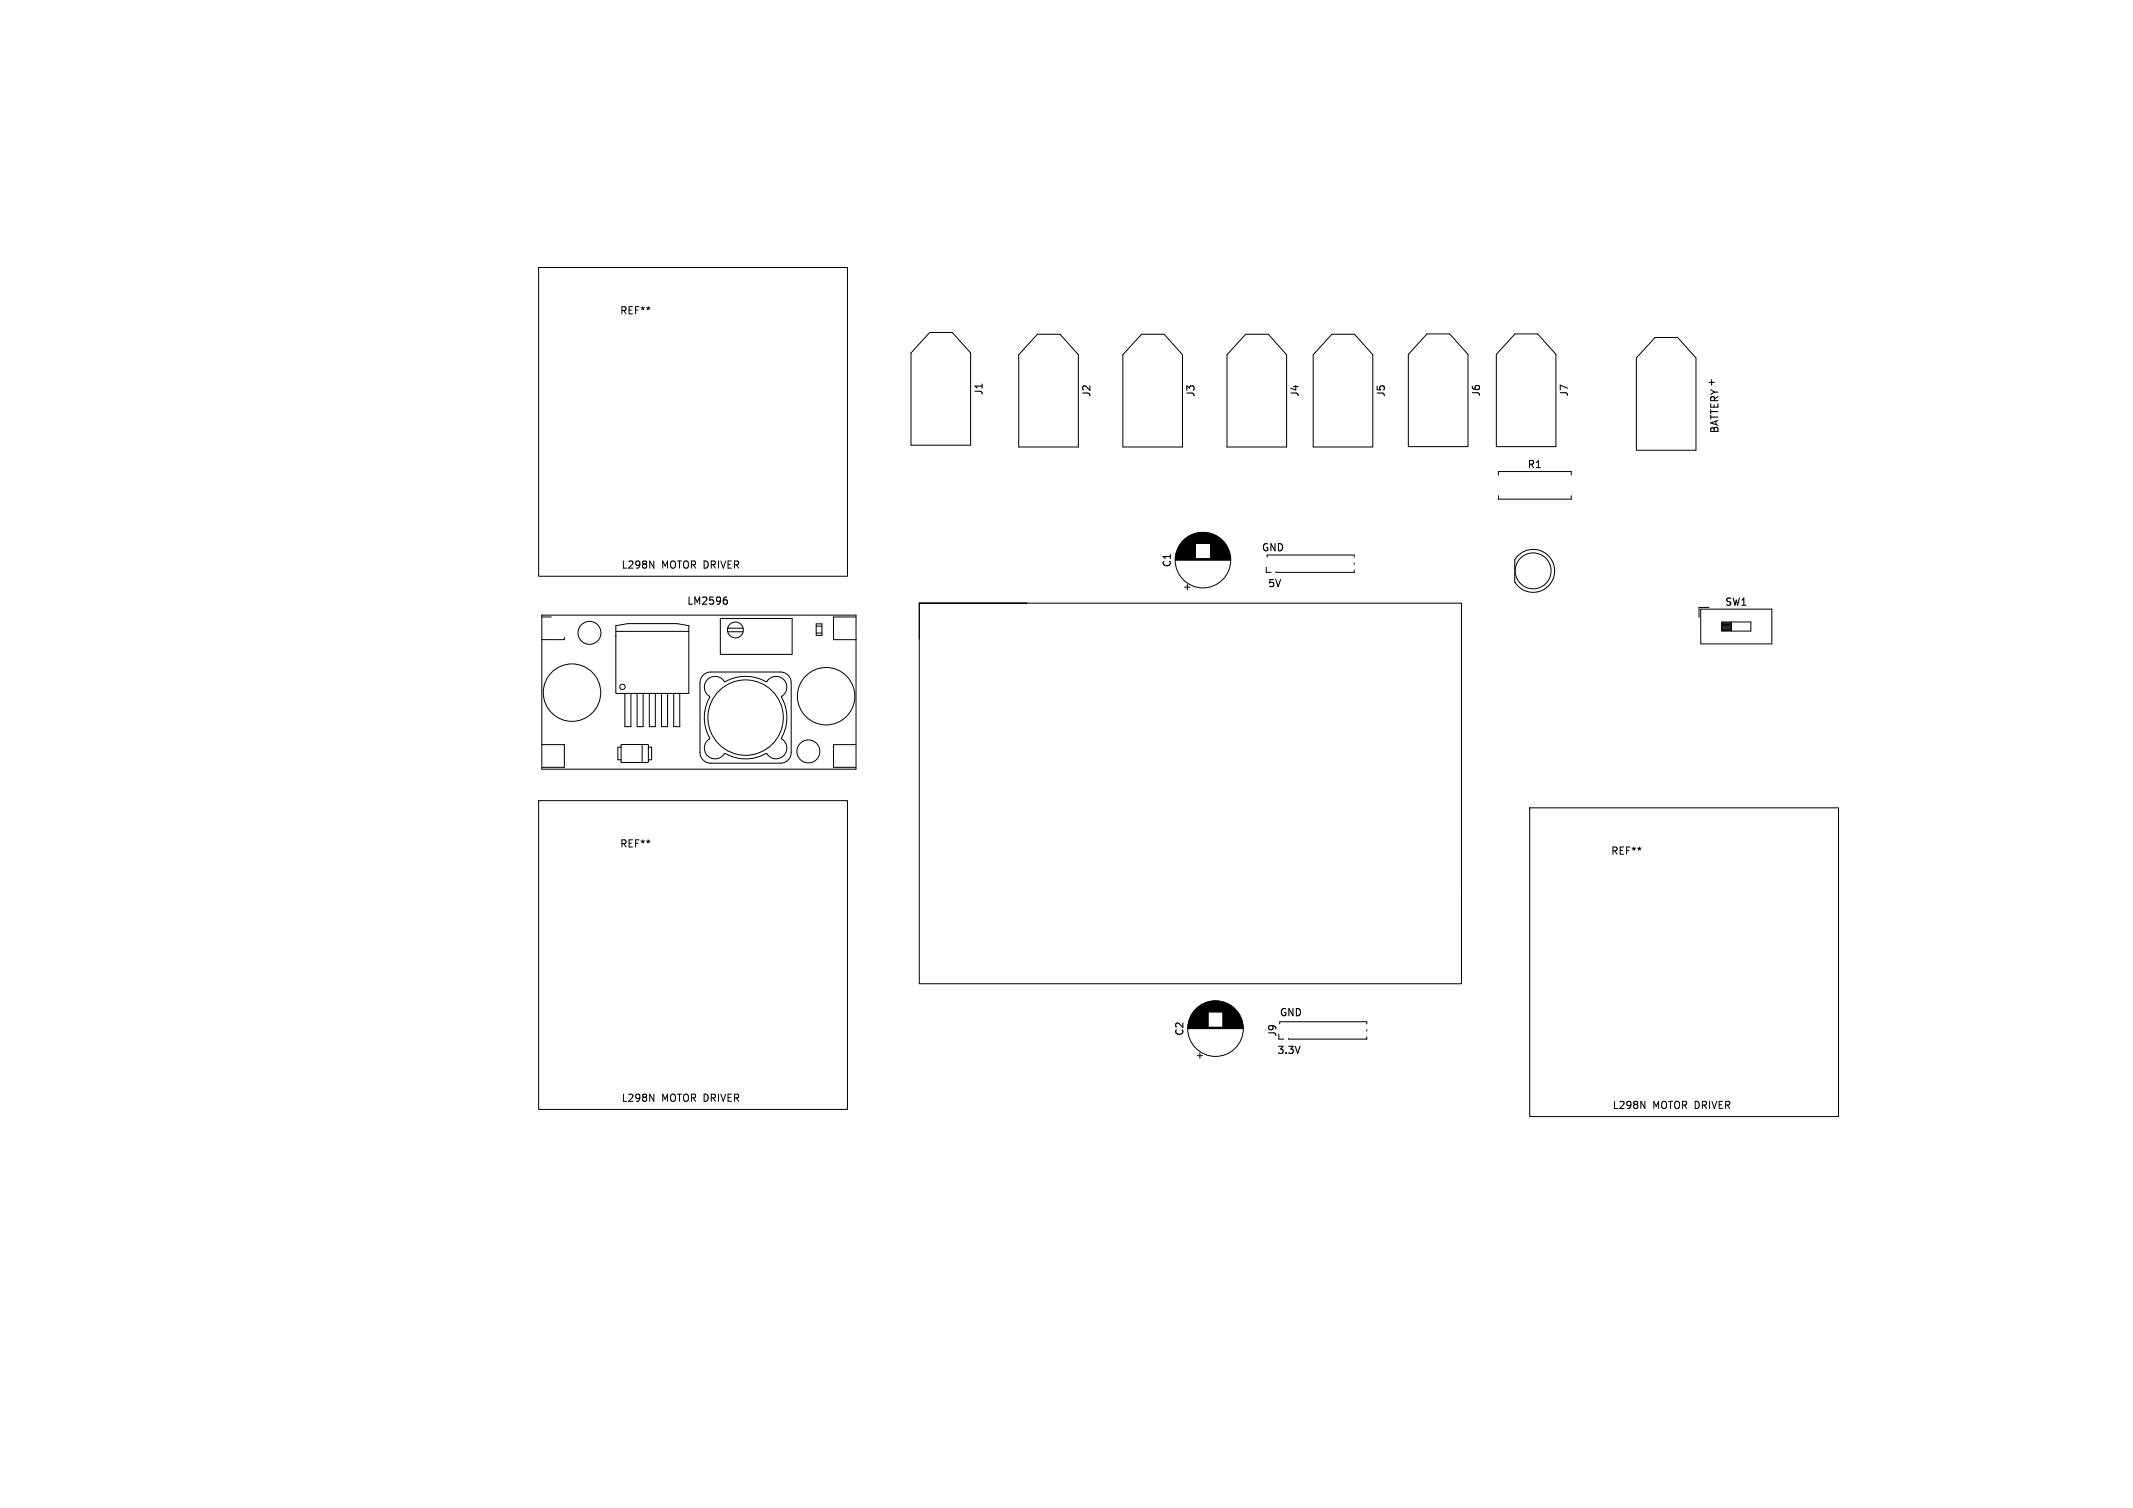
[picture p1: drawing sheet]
<svg xmlns="http://www.w3.org/2000/svg" width="297mm" height="210mm" viewBox="0 0 297 210" stroke-linecap="round" stroke-linejoin="round" font-family="sans-serif">
<defs><g id="words">
<g font-size="1.4">
<text x="86.3" y="43.9">REF**</text>
<text x="239" y="54" transform="rotate(-90 239 54)">+</text>
<text x="137" y="55.1" transform="rotate(-90 137 55.1)">J1</text>
<text x="152" y="55.4" transform="rotate(-90 152 55.4)">J2</text>
<text x="166.5" y="55.4" transform="rotate(-90 166.5 55.4)">J3</text>
<text x="181" y="55.4" transform="rotate(-90 181 55.4)">J4</text>
<text x="193" y="55.4" transform="rotate(-90 193 55.4)">J5</text>
<text x="206.3" y="55.3" transform="rotate(-90 206.3 55.3)">J6</text>
<text x="218.5" y="55.3" transform="rotate(-90 218.5 55.3)">J7</text>
<text x="212.6" y="65.4">R1</text>
<text x="239.5" y="60.4" transform="rotate(-90 239.5 60.4)">BATTERY</text>
<text x="175.6" y="77">GND</text>
<text x="86.5" y="79.3">L298N</text>
<text x="92.1" y="79.3">MOTOR DRIVER</text>
<text x="163.2" y="79.1" transform="rotate(-90 163.2 79.1)">C1</text>
<text x="176.5" y="82">5V</text>
<text x="95.6" y="84.4">LM2596</text>
<text x="240.1" y="84.6">SW1</text>
<text x="86.3" y="118.1">REF**</text>
<text x="224.3" y="119.1">REF**</text>
<text x="178.1" y="141.7">GND</text>
<text x="165" y="144.4" transform="rotate(-90 165 144.4)">C2</text>
<text x="177.8" y="147">3.3V</text>
<text x="177.9" y="144.5" transform="rotate(-90 177.9 144.5)">J9</text>
<text x="86.5" y="153.5">L298N</text>
<text x="92.1" y="153.5">MOTOR DRIVER</text>
<text x="224.5" y="154.5">L298N</text>
<text x="230.1" y="154.5">MOTOR DRIVER</text>
</g>
</g></defs>
<path d="M100.9 83.5l.3 .1 .1 .1-.1 .3-.3 .1M101 83.1h.2" fill="none" stroke="#000" stroke-width=".15"/>
<g fill="none" stroke="#000" stroke-width=".14">
<path d="M75 37.3h43v43h-43zM129.5 46.3h3.1l2.6 2.9v12.8h-8.4v-12.8zM144.5 46.6h3.1l2.6 2.8v12.9h-8.3v-12.9zM158.9 46.6h3.2l2.5 2.8v12.9h-8.3v-12.9zM173.4 46.6h3.2l2.6 2.8v12.9h-8.3v-12.9zM185.4 46.6h3.2l2.5 2.8v12.9h-8.2v-12.9zM198.7 46.5h3.1l2.6 2.8v12.9h-8.3v-12.9zM211 46.5h3.1l2.6 2.8v12.9h-8.3v-12.9zM230.4 47h3.2l2.5 2.9v12.8h-8.3v-12.8zM90.5 78.1l.5 1v-1M163.7 77.9h7.6M163.7 78h7.6"/>
<path d="M163.7 77.8h7.6M163.7 77.8h2.8M163.7 77.7h2.8M163.7 77.6h2.8M163.7 77.5h2.8M163.7 77.4h2.8M163.7 77.3h2.8M163.7 77.2h2.8M163.8 77.2h2.7M163.8 77.1h2.7M163.8 77h2.7M163.8 76.9h2.7"/>
<path d="M163.8 76.8h2.7M163.9 76.8h2.6M163.9 76.7h2.6M163.9 76.6h2.6M164 76.5h2.5M164 76.4h2.5M164.1 76.3h2.4M164.1 76.2h2.4M164.2 76.1h2.3M164.2 76h2.3M164.3 76h2.2M164.3 75.9h2.2"/>
<path d="M164.3 75.8h2.2M164.4 75.8h2.1M164.4 75.7h2.1M164.4 75.7h6.2M164.5 75.6h6M164.6 75.5h5.8M164.6 75.4h5.8M164.7 75.4h5.6M164.7 75.3h5.6M164.8 75.3h5.4M164.8 75.2h5.4M164.9 75.2h5.2"/>
<path d="M165 75.1h5M165 75h5M165.1 75h4.8M165.2 74.9h4.6M165.3 74.9h4.4M165.3 74.8h4.4M165.4 74.8h4.2M165.5 74.7h4M165.6 74.7h3.8M165.6 74.6h3.8M165.7 74.6h3.6M165.8 74.6h3.4"/>
<path d="M165.8 74.5h3.4M165.9 74.5h3.2M166 74.4h3M166.1 74.4h2.8M166.2 74.4h2.6M166.3 74.3h2.4M166.5 74.3h2M166.6 74.2h1.8M166.8 74.2h1.4M167.1 74.2h.8M168.5 77.8h2.8M168.5 77.7h2.8"/>
<path d="M168.5 77.6h2.8M168.5 77.5h2.8M168.5 77.4h2.8M168.5 77.3h2.8M168.5 77.2h2.8M168.5 77.2h2.7M168.5 77.1h2.7M168.5 77h2.7M168.5 76.9h2.7M168.5 76.8h2.7M168.5 76.8h2.6M168.5 76.7h2.6"/>
<path d="M168.5 76.6h2.6M168.5 76.5h2.5M168.5 76.4h2.5M168.5 76.3h2.4M168.5 76.2h2.4M168.5 76.1h2.3M168.5 76h2.3M168.5 76h2.2M168.5 75.9h2.2M168.5 75.8h2.2M168.5 75.8h2.1M168.5 75.7h2.1"/>
<path d="M176.3 79v.7h.7M176.4 77.6v-.3h12.2v.3M188.6 79.4v.3h-10.9v-.1M188.6 78.4v.2M208.6 66.1v-.4h10.2v.4M208.6 69v.5h10.2v-.5M211.4 77.4a2.99 2.99 0 0 1 4.4 .2 2.99 2.99 0 0 1-.6 4.3 2.99 2.99 0 0 1-4.3-.9v-3zM75.4 85.7h43.8v21.4h-43.8zM75.4 85.9h1.3M78.6 88.8v.3h-3.2M85.8 87.1l1.6-.3h6.9l1.6 .3v9.4l-.1 .1h-10v-.1zM85.8 87.9h10.1"/>
<path d="M87 96.6v4.6h.9v-4.6M88.7 96.6v4.6h.9v-4.6M90.4 96.6v4.6h.9v-4.6M92.1 96.6v4.6h.9v-4.6M93.8 96.6v4.6h.9v-4.6M97.9 94l.4-.3 .7-.1h9.7a1.5 1.5 0 0 1 1.5 1.5v9.7a1.5 1.5 0 0 1-1.5 1.5h-9.7a1.5 1.5 0 0 1-1.5-1.5v-9.7l.1-.6zM98.5 94.7a1.67 1.67 0 0 1 2.5 .2 6.4 6.4 0 0 1 5.8 0 1.53 1.53 0 0 1 2.4-.2 1.53 1.53 0 0 1-.4 2.4 6.4 6.4 0 0 1 0 5.8 1.53 1.53 0 0 1 .3 2.4 1.53 1.53 0 0 1-2.4-.4 6.4 6.4 0 0 1-5.8 0 1.53 1.53 0 0 1-2.4 .3 1.53 1.53 0 0 1 .3-2.4 6.4 6.4 0 0 1 0-5.8 1.51 1.51 0 0 1-.3-2.3zM100.3 86.1h10v5h-10zM101.3 88a1.1 1.1 0 0 1 1.4-1.3 1.1 1.1 0 0 1 .5 1.8 1.1 1.1 0 0 1-1.8-.4l-.1-.1M101.3 87.5h.1M101.4 87.5h-.1M101.4 88h2"/>
<path d="M101.4 87.5h2M113.6 87.2h.8M113.6 86.9h.8v1.6h-.8zM113.6 88.2h.8M119.2 85.9h-3.1v3.2h3.1M128 84h75.5v53h-75.5zM128 84v5M128 84h15M164.9 81.8h.8M165.3 81.4v.7M236.8 84.8h9.9v4.9h-9.9zM238 84.6h-1.4v1.4"/>
<path d="M239.7 86.6h4.1v1.3h-4.1zM239.7 86.7h1.4M239.7 86.9h1.4M239.7 87h1.4M239.7 87.1h1.4M239.7 87.2h1.4M239.7 87.3h1.4M239.7 87.5h1.4M239.7 87.6h1.4M239.7 87.7h1.4M239.7 87.8h1.4M241.1 86.6v1.3"/>
<path d="M75 111.5h43v43h-43zM75.4 103.7h3.2v3.2h-3.2M86.5 104.1h-.5v1.7h.5M86.5 103.7h3.7l.1 2.4-3.8 .1zM89.4 103.8v2.3M90.3 104.1h.4v1.7h-.4M119.2 103.7h-3.1v3.2h3.1M213 112.5h43v43h-43zM167.2 140h4.1M167.3 139.9h3.9M167.4 139.9h3.7M167.4 139.8h3.7"/>
<path d="M167.5 139.8h3.5M167.6 139.8h3.3M167.7 139.7h3.1M167.8 139.7h2.9M167.9 139.6h2.7M168 139.6h2.5M168.1 139.6h2.3M168.2 139.5h2.1M168.4 139.5h1.7M168.6 139.4h1.3M168.8 139.4h.9M203.5 124v13"/>
<path d="M90.5 152.4l.5 1v-1M165.4 143.2h7.7M165.4 143.1h7.7M165.4 143h2.8M165.4 142.9h2.8M165.4 142.8h2.8M165.5 142.7h2.7M165.5 142.6h2.7M165.5 142.5h2.7M165.5 142.4h2.7M165.5 142.3h2.7M165.6 142.2h2.6"/>
<path d="M165.6 142.1h2.6M165.6 142h2.6M165.7 141.9h2.5M165.7 141.8h2.5M165.7 141.7h2.5M165.8 141.6h2.4M165.8 141.5h2.4M165.9 141.4h2.3M165.9 141.3h2.3M166 141.3h2.2M166 141.2h2.2M166.1 141.1h2.1"/>
<path d="M166.1 141h2.1M166.2 141h2M166.2 140.9h6.1M166.3 140.8h5.9M166.4 140.7h5.7M166.4 140.6h5.7M166.5 140.6h5.5M166.5 140.5h5.5M166.6 140.5h5.3M166.6 140.4h5.3M166.7 140.4h5.1M166.7 147h.8"/>
<path d="M166.7 140.3h5M166.8 140.3h4.9M166.8 140.2h4.9M166.9 140.2h4.7M167 140.1h4.5M167.1 140.1h4.3M167.1 146.6v.8M167.1 140h4.3M170.3 142.3h2.7M170.3 143h2.8M170.3 142.9h2.8M170.3 142.8h2.8"/>
<path d="M170.3 142.7h2.7M170.3 142.6h2.7M170.3 142.5h2.7M170.3 142.4h2.7M170.3 142.2h2.6M170.3 142.1h2.6M170.3 142h2.6M170.3 141.9h2.5M170.3 141.8h2.5M170.3 141.7h2.5M170.3 141.6h2.4M170.3 141.5h2.4"/>
<path d="M170.3 141.4h2.3M170.3 141.3h2.3M170.3 141.3h2.2M170.3 141.2h2.2M170.3 141.1h2.1M170.3 141h2.1M170.3 141h2M178.1 144.7h.6M178.2 142.6v-.3h12.1v.3M190.3 144.4v.3h-10.9v-.1M190.3 143.4v.2M228.5 153.4l.5 1v-1"/>
<circle cx="167.5" cy="78" r="3.9"/>
<circle cx="213.5" cy="79.5" r="2.5"/>
<circle cx="79.6" cy="96.5" r="4"/>
<circle cx="82.1" cy="88.1" r="1.6"/>
<circle cx="86.7" cy="95.7" r=".37"/>
<circle cx="103.8" cy="99.9" r="5.2"/>
<circle cx="115" cy="97" r="4"/>
<circle cx="112.6" cy="104.6" r="1.6"/>
<circle cx="169.2" cy="143.2" r="3.9"/>
</g>
<use href="#words"/>
</svg>
